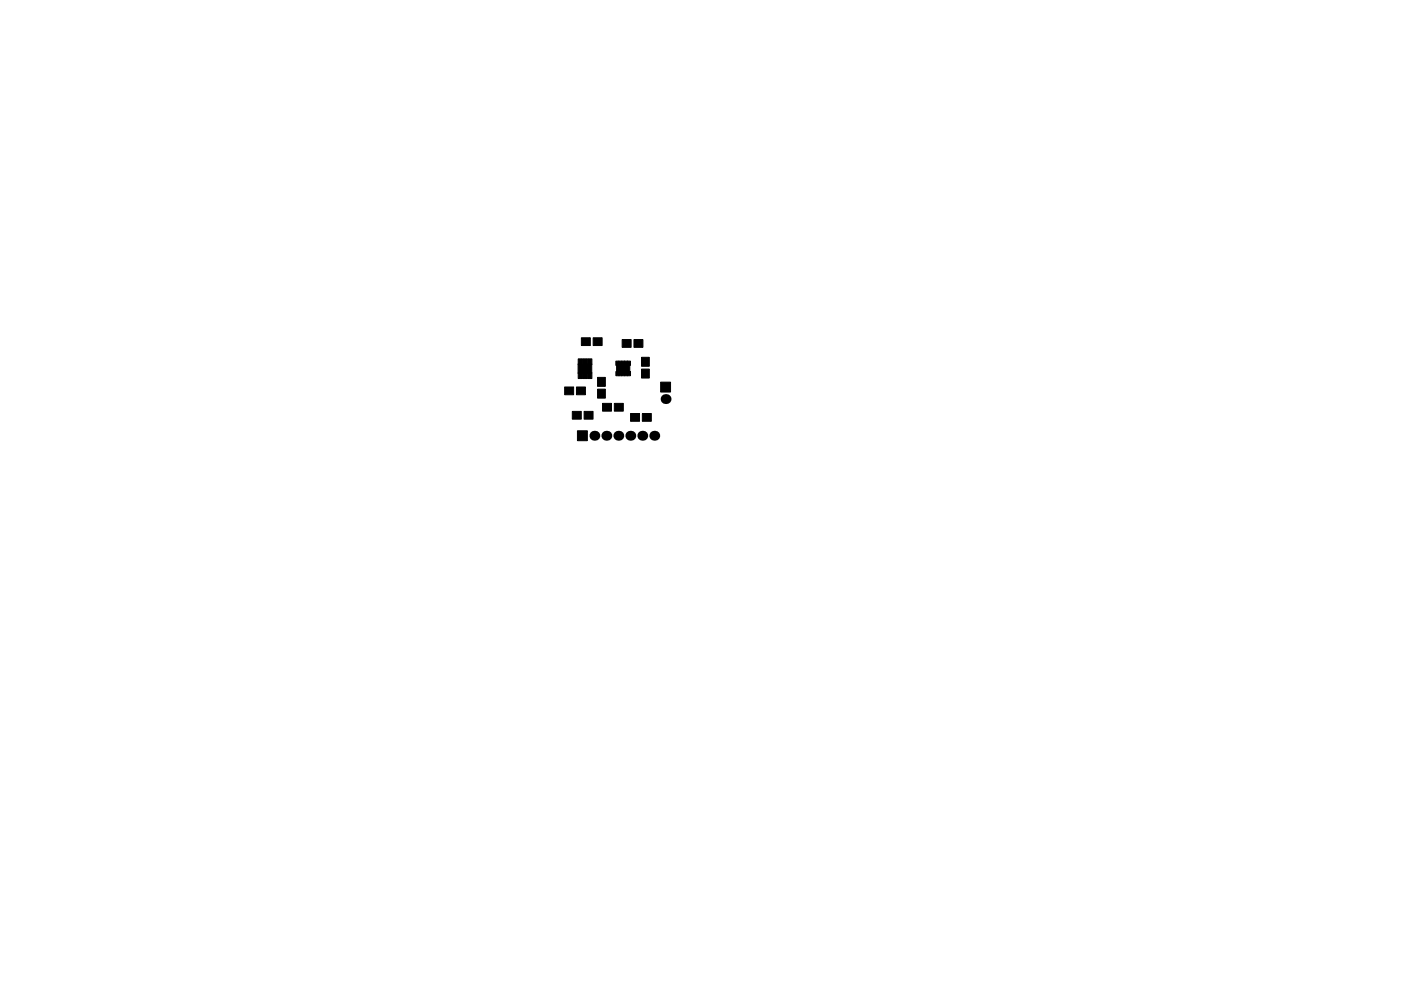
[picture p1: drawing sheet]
<svg xmlns="http://www.w3.org/2000/svg" width="297mm" height="210mm" viewBox="0 0 297 210" stroke-linecap="round" stroke-linejoin="round" font-family="sans-serif">
<g fill="#000" stroke="#000" stroke-width=".21">
<path d="M122.6 77.2h2.9v2h-2.9zM122.6 79.1h.9v1.2h-.9zM122.6 76.1h.9v1.3h-.9zM123.3 71.7h1.9v1.6h-1.9zM123.6 79.1h.9v1.2h-.9zM123.6 76.1h.9v1.3h-.9zM124.6 79.1h.9v1.2h-.9zM124.6 76.1h.9v1.3h-.9zM125.8 71.7h1.9v1.6h-1.9zM130.6 76.6h.7v.9h-.7zM130.6 78.8h.7v.9h-.7zM131.2 76.6h.7v.9h-.7z"/>
<path d="M131.2 78.8h.7v.9h-.7zM131.9 72h1.9v1.7h-1.9zM131.8 76.6h.7v.9h-.7zM131.8 78.8h.7v.9h-.7zM132.4 76.6h.7v.9h-.7zM132.4 78.8h.7v.9h-.7zM130.7 77.4h2.8v1.6h-2.8zM133 76.6h.7v.9h-.7zM133 78.8h.7v.9h-.7zM134.4 72h1.9v1.7h-1.9zM136 75.8h1.7v1.9h-1.7zM119.7 82.1h1.9v1.7h-1.9z"/>
<path d="M121.3 87.3h1.9v1.6h-1.9zM122.2 82.1h1.9v1.7h-1.9zM123.8 87.3h1.9v1.6h-1.9zM122.4 91.4h2.1v2.1h-2.1zM127.8 85.6h1.8v1.6h-1.8zM126.7 82.6h1.6v1.9h-1.6zM126.7 80.1h1.6v1.9h-1.6zM130.2 85.6h2v1.6h-2zM133.7 87.7h1.9v1.7h-1.9zM136.2 87.7h1.9v1.7h-1.9zM136 78.3h1.7v1.9h-1.7zM140.1 81.1h2.1v2.1h-2.1z"/>
</g>
<g fill="#000">
<circle cx="126" cy="92.4" r="1.05"/>
<circle cx="128.6" cy="92.4" r="1.05"/>
<circle cx="131.1" cy="92.4" r="1.05"/>
<circle cx="133.6" cy="92.4" r="1.05"/>
<circle cx="136.2" cy="92.4" r="1.05"/>
<circle cx="138.7" cy="92.4" r="1.05"/>
<circle cx="141.1" cy="84.7" r="1.05"/>
</g>
</svg>
